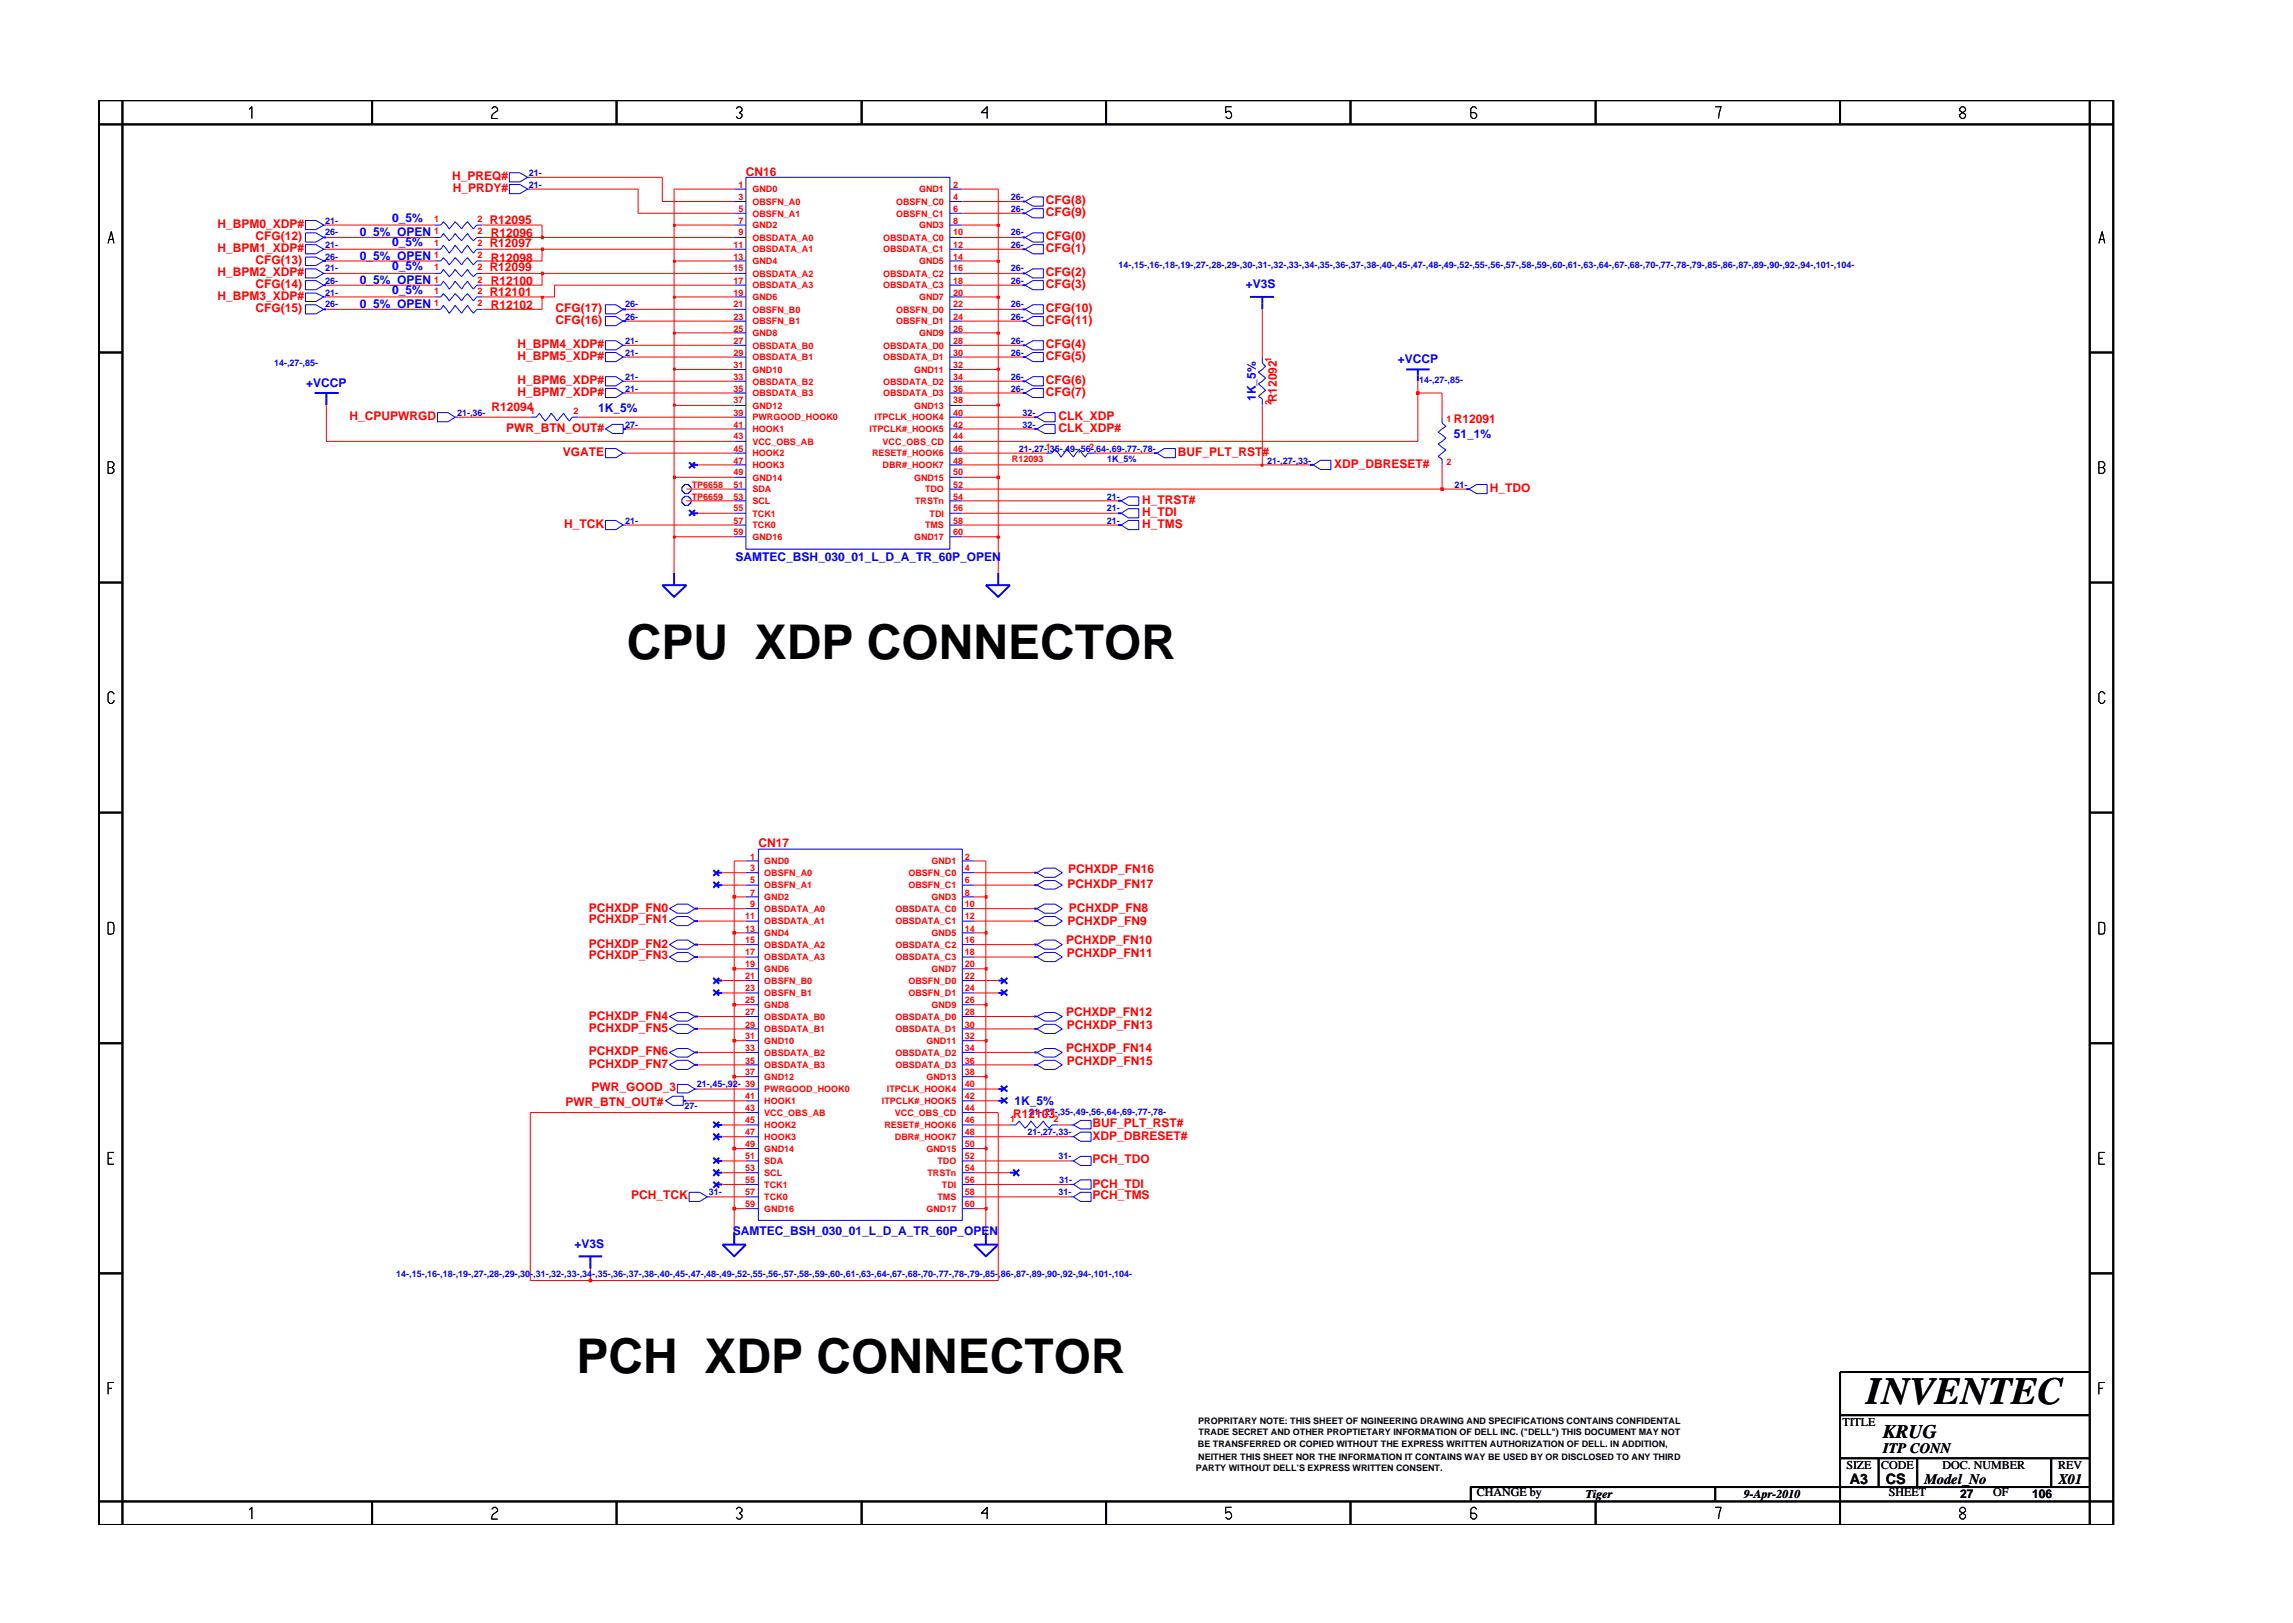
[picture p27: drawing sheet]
<svg xmlns="http://www.w3.org/2000/svg" width="297mm" height="210mm" viewBox="0 0 297 210" stroke-linecap="round" stroke-linejoin="round" font-family="sans-serif">
<defs><g id="words">
<g font-size="6.2">
<text x="81.2" y="85.3">CPU XDP CONNECTOR</text>
<text x="74.7" y="177.9">PCH XDP CONNECTOR</text>
</g>
<text font-size="5" x="241.8" y="181.9">INVENTEC</text>
<text font-size="2.5" x="244" y="186.3">KRUG</text>
<g font-size="1.9">
<text x="244" y="188.2">ITP CONN</text>
<text x="239.6" y="192.2">A3</text>
<text x="244.3" y="192.3">CS</text>
<text x="249.3" y="192.2">Model_No</text>
<text x="266.6" y="192.2">X01</text>
</g>
<g font-size="1.6" fill="#f00">
<text x="58.6" y="23.4">H_PREQ#</text>
<text x="96.6" y="22.8">CN16</text>
<text x="28.2" y="29.5">H_BPM0_XDP#</text>
<text x="58.6" y="24.9">H_PRDY#</text>
<text x="63.4" y="29">R12095</text>
<text x="135.5" y="26.4">CFG(8)</text>
<text x="135.5" y="28">CFG(9)</text>
<text x="28.2" y="32.7">H_BPM1_XDP#</text>
<text x="28.2" y="35.7">H_BPM2_XDP#</text>
<text x="33.1" y="31.1">CFG(12)</text>
<text x="33.1" y="34.2">CFG(13)</text>
<text x="63.4" y="32">R12097</text>
<text x="63.4" y="35.2">R12099</text>
<text x="63.6" y="33.9">R12098</text>
<text x="63.6" y="30.8">R12096</text>
<text x="135.5" y="31.1">CFG(0)</text>
<text x="135.5" y="32.7">CFG(1)</text>
<text x="135.5" y="35.7">CFG(2)</text>
<text x="28.2" y="38.9">H_BPM3_XDP#</text>
<text x="33.1" y="37.3">CFG(14)</text>
<text x="33.1" y="40.4">CFG(15)</text>
<text x="63.4" y="38.3">R12101</text>
<text x="63.6" y="40.1">R12102</text>
<text x="63.6" y="36.9">R12100</text>
<text x="72" y="40.4">CFG(17)</text>
<text x="72" y="42">CFG(16)</text>
<text x="135.5" y="37.3">CFG(3)</text>
<text x="135.5" y="40.4">CFG(10)</text>
<text x="135.5" y="42">CFG(11)</text>
<text x="67" y="46.7">H_BPM5_XDP#</text>
<text x="67" y="45.1">H_BPM4_XDP#</text>
<text x="135.5" y="45.1">CFG(4)</text>
<text x="135.5" y="46.7">CFG(5)</text>
<text x="63.7" y="53.3">R12094</text>
<text x="67" y="51.3">H_BPM7_XDP#</text>
<text x="67" y="49.8">H_BPM6_XDP#</text>
<text x="135.5" y="49.8">CFG(6)</text>
<text x="135.5" y="51.3">CFG(7)</text>
<text x="165.4" y="52.1" transform="rotate(-90 165.4 52.1)">R12092</text>
<text x="45.3" y="54.4">H_CPUPWRGD</text>
<text x="65.6" y="56">PWR_BTN_OUT#</text>
<text x="72.9" y="59.1">VGATE</text>
<text x="137.1" y="56">CLK_XDP#</text>
<text x="137.1" y="54.4">CLK_XDP</text>
<text x="152.6" y="59.1">BUF_PLT_RST#</text>
<text x="188.3" y="54.8">R12091</text>
<text x="147.9" y="65.3">H_TRST#</text>
<text x="172.8" y="60.6">XDP_DBRESET#</text>
<text x="193" y="63.8">H_TDO</text>
<text x="73.1" y="68.4">H_TCK</text>
<text x="147.9" y="66.8">H_TDI</text>
<text x="147.9" y="68.4">H_TMS</text>
<text x="98.2" y="109.8">CN17</text>
<text x="138.4" y="113.1">PCHXDP_FN16</text>
<text x="76.3" y="119.6">PCHXDP_FN1</text>
<text x="76.3" y="118.1">PCHXDP_FN0</text>
<text x="138.3" y="115.1">PCHXDP_FN17</text>
<text x="138.3" y="119.9">PCHXDP_FN9</text>
<text x="138.5" y="118.1">PCHXDP_FN8</text>
<text x="76.3" y="122.8">PCHXDP_FN2</text>
<text x="76.3" y="124.3">PCHXDP_FN3</text>
<text x="138.1" y="122.3">PCHXDP_FN10</text>
<text x="138.2" y="124">PCHXDP_FN11</text>
<text x="138.1" y="131.6">PCHXDP_FN12</text>
<text x="76.3" y="132.1">PCHXDP_FN4</text>
<text x="76.3" y="133.7">PCHXDP_FN5</text>
<text x="76.3" y="136.7">PCHXDP_FN6</text>
<text x="138.1" y="136.2">PCHXDP_FN14</text>
<text x="138.2" y="133.3">PCHXDP_FN13</text>
<text x="73.3" y="143.3">PWR_BTN_OUT#</text>
<text x="76.3" y="138.3">PCHXDP_FN7</text>
<text x="76.6" y="141.4">PWR_GOOD_3</text>
<text x="138.2" y="138">PCHXDP_FN15</text>
<text x="131.3" y="144.9">R12103</text>
<text x="141.5" y="146">BUF_PLT_RST#</text>
<text x="141.5" y="147.7">XDP_DBRESET#</text>
<text x="81.8" y="155.4">PCH_TCK</text>
<text x="141.5" y="155.4">PCH_TMS</text>
<text x="141.5" y="153.8">PCH_TDI</text>
<text x="141.5" y="150.7">PCH_TDO</text>
</g>
<g font-size="1.6" fill="#00f">
<text x="50.8" y="28.8">0_5%</text>
<text x="46.6" y="33.7">0_5%_OPEN</text>
<text x="46.6" y="30.6">0_5%_OPEN</text>
<text x="50.8" y="31.9">0_5%</text>
<text x="50.8" y="35">0_5%</text>
<text x="46.6" y="39.9">0_5%_OPEN</text>
<text x="46.6" y="36.8">0_5%_OPEN</text>
<text x="50.8" y="38.1">0_5%</text>
<text x="161.4" y="37.3">+V3S</text>
<text x="181.1" y="47">+VCCP</text>
<text x="39.7" y="50.2">+VCCP</text>
<text x="77.5" y="53.4">1K_5%</text>
<text x="162.7" y="51.9" transform="rotate(-90 162.7 51.9)">1K_5%</text>
<text x="188.3" y="56.8">51_1%</text>
<text x="95.3" y="72.7">SAMTEC_BSH_030_01_L_D_A_TR_60P_OPEN</text>
<text x="131.4" y="143.2">1K_5%</text>
<text x="74.4" y="161.6">+V3S</text>
<text x="94.9" y="160">SAMTEC_BSH_030_01_L_D_A_TR_60P_OPEN</text>
</g>
<g font-size="1.6">
<text x="238.7" y="184.8">TITLE</text>
<text x="239.2" y="190.4">SIZE</text>
<text x="243.7" y="190.4">CODE</text>
<text x="251.7" y="190.4">DOC. NUMBER</text>
<text x="266.6" y="190.4">REV</text>
<text x="191.3" y="193.8">CHANGE by</text>
<text x="205.4" y="194.1">Tiger</text>
<text x="225.9" y="194.1">9-Apr-2010</text>
<text x="244.7" y="193.8">SHEET</text>
<text x="253.9" y="194.1">27</text>
<text x="258.2" y="193.8">OF</text>
<text x="263.3" y="194.1">106</text>
</g>
<g font-size="1.2" fill="#00f">
<text x="68.5" y="22.8">21-</text>
<text x="42.1" y="29">21-</text>
<text x="68.5" y="24.3">21-</text>
<text x="130.9" y="25.9">26-</text>
<text x="130.9" y="27.5">26-</text>
<text x="42.1" y="30.5">26-</text>
<text x="42.1" y="33.6">26-</text>
<text x="42.1" y="35.2">21-</text>
<text x="42.1" y="32.1">21-</text>
<text x="130.9" y="30.5">26-</text>
<text x="130.9" y="32.1">26-</text>
<text x="130.9" y="35.2">26-</text>
<text x="144.9" y="34.7">14-,15-,16-,18-,19-,27-,28-,29-,30-,31-,32-,33-,34-,35-,36-,37-,38-,40-,45-,47-,48-,49-,52-,55-,56-,57-,58-,59-,60-,61-,63-,64-,67-,68-,70-,77-,78-,79-,85-,86-,87-,89-,90-,92-,94-,101-,104-</text>
<text x="42.1" y="39.8">26-</text>
<text x="42.1" y="36.8">26-</text>
<text x="42.1" y="38.3">21-</text>
<text x="81" y="39.8">26-</text>
<text x="81" y="41.4">26-</text>
<text x="130.9" y="36.8">26-</text>
<text x="130.9" y="41.4">26-</text>
<text x="130.9" y="39.8">26-</text>
<text x="35.5" y="47.4">14-,27-,85-</text>
<text x="81" y="46.1">21-</text>
<text x="81" y="44.6">21-</text>
<text x="130.9" y="44.6">26-</text>
<text x="130.9" y="46.1">26-</text>
<text x="59.2" y="53.9">21-,36-</text>
<text x="81" y="49.2">21-</text>
<text x="81" y="50.7">21-</text>
<text x="130.9" y="49.2">26-</text>
<text x="130.9" y="50.7">26-</text>
<text x="132.5" y="53.9">32-</text>
<text x="183.8" y="49.6">14-,27-,85-</text>
<text x="81" y="55.4">27-</text>
<text x="132" y="58.5">21-,27-,35-,49-,56-,64-,69-,77-,78-</text>
<text x="132.5" y="55.4">32-</text>
<text x="143.4" y="59.9">1K_5%</text>
<text x="143.4" y="64.7">21-</text>
<text x="164.2" y="60.1">21-,27-,33-</text>
<text x="188.4" y="63.2">21-</text>
<text x="81" y="67.8">21-</text>
<text x="143.4" y="66.2">21-</text>
<text x="143.4" y="67.8">21-</text>
<text x="88.7" y="143.6">27-</text>
<text x="90.3" y="140.8">21-,45-,92- 39</text>
<text x="133.1" y="147.1">21-,27-,33-</text>
<text x="133.3" y="144.4">21-,27-,35-,49-,56-,64-,69-,77-,78-</text>
<text x="91.8" y="154.8">31-</text>
<text x="137.1" y="154.8">31-</text>
<text x="137.1" y="150.1">31-</text>
<text x="137.2" y="153.2">31-</text>
<text x="51.3" y="165.5">14-,15-,16-,18-,19-,27-,28-,29-,30-,31-,32-,33-,34-,35-,36-,37-,38-,40-,45-,47-,48-,49-,52-,55-,56-,57-,58-,59-,60-,61-,63-,64-,67-,68-,70-,77-,78-,79-,85-,86-,87-,89-,90-,92-,94-,101-,104-</text>
</g>
<g font-size="1.2" fill="#f00">
<text x="56.2" y="28.8">1</text>
<text x="61.9" y="28.8">2</text>
<text x="95.6" y="25.9">3</text>
<text x="95.6" y="27.5">5</text>
<text x="95.6" y="24.3">1</text>
<text x="95.6" y="29">7</text>
<text x="97.5" y="26.5">OBSFN_A0</text>
<text x="97.5" y="28.1">OBSFN_A1</text>
<text x="97.5" y="29.6">GND2</text>
<text x="97.5" y="24.9">GND0</text>
<text x="116.1" y="26.5">OBSFN_C0</text>
<text x="116.1" y="28.1">OBSFN_C1</text>
<text x="119" y="24.9">GND1</text>
<text x="119" y="29.6">GND3</text>
<text x="123.5" y="25.9">4</text>
<text x="123.5" y="27.5">6</text>
<text x="123.5" y="24.3">2</text>
<text x="123.5" y="29">8</text>
<text x="56.2" y="33.5">1</text>
<text x="56.2" y="30.3">1</text>
<text x="56.2" y="31.9">1</text>
<text x="56.2" y="35">1</text>
<text x="61.9" y="33.5">2</text>
<text x="61.9" y="30.3">2</text>
<text x="61.9" y="31.9">2</text>
<text x="61.9" y="35">2</text>
<text x="95" y="32.1">11</text>
<text x="95" y="35.2">15</text>
<text x="95" y="33.6">13</text>
<text x="95.6" y="30.5">9</text>
<text x="97.5" y="31.2">OBSDATA_A0</text>
<text x="97.5" y="32.7">OBSDATA_A1</text>
<text x="97.5" y="35.8">OBSDATA_A2</text>
<text x="97.5" y="34.2">GND4</text>
<text x="114.4" y="31.2">OBSDATA_C0</text>
<text x="114.4" y="32.7">OBSDATA_C1</text>
<text x="114.4" y="35.8">OBSDATA_C2</text>
<text x="119" y="34.2">GND5</text>
<text x="123.5" y="30.5">10</text>
<text x="123.5" y="32.1">12</text>
<text x="123.5" y="35.2">16</text>
<text x="123.5" y="33.6">14</text>
<text x="56.2" y="36.6">1</text>
<text x="56.2" y="39.7">1</text>
<text x="56.2" y="38.1">1</text>
<text x="61.9" y="38.1">2</text>
<text x="61.9" y="36.6">2</text>
<text x="61.9" y="39.7">2</text>
<text x="95" y="36.8">17</text>
<text x="95" y="39.8">21</text>
<text x="95" y="41.4">23</text>
<text x="95" y="38.3">19</text>
<text x="97.5" y="37.4">OBSDATA_A3</text>
<text x="97.5" y="40.5">OBSFN_B0</text>
<text x="97.5" y="38.9">GND6</text>
<text x="114.4" y="37.4">OBSDATA_C3</text>
<text x="116.1" y="40.5">OBSFN_D0</text>
<text x="119" y="38.9">GND7</text>
<text x="123.5" y="36.8">18</text>
<text x="123.5" y="39.8">22</text>
<text x="123.5" y="41.4">24</text>
<text x="123.5" y="38.3">20</text>
<text x="95" y="46.1">29</text>
<text x="95" y="44.6">27</text>
<text x="95" y="47.6">31</text>
<text x="95" y="43">25</text>
<text x="97.5" y="45.2">OBSDATA_B0</text>
<text x="97.5" y="46.7">OBSDATA_B1</text>
<text x="97.5" y="42">OBSFN_B1</text>
<text x="97.5" y="43.5">GND8</text>
<text x="114.4" y="45.2">OBSDATA_D0</text>
<text x="114.4" y="46.7">OBSDATA_D1</text>
<text x="116.1" y="42">OBSFN_D1</text>
<text x="119" y="43.5">GND9</text>
<text x="123.5" y="44.6">28</text>
<text x="123.5" y="46.1">30</text>
<text x="123.5" y="43">26</text>
<text x="123.5" y="47.6">32</text>
<text x="164.7" y="46.9" transform="rotate(-90 164.7 46.9)">1</text>
<text x="68.7" y="53.6">1</text>
<text x="74.3" y="53.6">2</text>
<text x="95" y="49.2">33</text>
<text x="95" y="50.7">35</text>
<text x="95" y="53.9">39</text>
<text x="95" y="52.3">37</text>
<text x="97.5" y="49.8">OBSDATA_B2</text>
<text x="97.5" y="51.3">OBSDATA_B3</text>
<text x="97.5" y="52.9">GND12</text>
<text x="97.5" y="48.3">GND10</text>
<text x="114.4" y="49.8">OBSDATA_D2</text>
<text x="114.4" y="51.3">OBSDATA_D3</text>
<text x="118.4" y="52.9">GND13</text>
<text x="118.4" y="48.3">GND11</text>
<text x="123.5" y="49.2">34</text>
<text x="123.5" y="53.9">40</text>
<text x="123.5" y="52.3">38</text>
<text x="123.5" y="50.7">36</text>
<text x="164.7" y="52.5" transform="rotate(-90 164.7 52.5)">2</text>
<text x="95" y="55.4">41</text>
<text x="95" y="58.5">45</text>
<text x="95" y="56.9">43</text>
<text x="97.5" y="56">HOOK1</text>
<text x="97.5" y="59.1">HOOK2</text>
<text x="97.5" y="54.5">PWRGOOD_HOOK0</text>
<text x="97.5" y="57.6">VCC_OBS_AB</text>
<text x="112.6" y="56">ITPCLK#_HOOK5</text>
<text x="113" y="59.1">RESET#_HOOK6</text>
<text x="113.3" y="54.5">ITPCLK_HOOK4</text>
<text x="114.3" y="57.6">VCC_OBS_CD</text>
<text x="123.5" y="58.5">46</text>
<text x="123.5" y="55.4">42</text>
<text x="123.5" y="56.9">44</text>
<text x="131.1" y="59.9">R12093</text>
<text x="135.5" y="58.3">1</text>
<text x="141.1" y="58.3">2</text>
<text x="187.4" y="54.7">1</text>
<text x="89.6" y="64.7">TP6659</text>
<text x="89.6" y="63.2">TP6658</text>
<text x="95" y="60.1">47</text>
<text x="95" y="61.6">49</text>
<text x="95" y="64.7">53</text>
<text x="95" y="63.2">51</text>
<text x="97.5" y="60.6">HOOK3</text>
<text x="97.5" y="65.3">SCL</text>
<text x="97.5" y="63.8">SDA</text>
<text x="97.5" y="62.3">GND14</text>
<text x="114.3" y="60.6">DBR#_HOOK7</text>
<text x="118.4" y="62.3">GND15</text>
<text x="118.5" y="65.3">TRSTn</text>
<text x="119.8" y="63.8">TDO</text>
<text x="123.5" y="61.6">50</text>
<text x="123.5" y="63.2">52</text>
<text x="123.5" y="64.7">54</text>
<text x="123.5" y="60.1">48</text>
<text x="187.4" y="60.2">2</text>
<text x="95" y="67.8">57</text>
<text x="95" y="66.2">55</text>
<text x="95" y="69.4">59</text>
<text x="97.5" y="68.4">TCK0</text>
<text x="97.5" y="66.9">TCK1</text>
<text x="97.5" y="70">GND16</text>
<text x="118.4" y="70">GND17</text>
<text x="119.8" y="68.4">TMS</text>
<text x="120.4" y="66.9">TDI</text>
<text x="123.5" y="67.8">58</text>
<text x="123.5" y="66.2">56</text>
<text x="123.5" y="69.4">60</text>
<text x="97.2" y="111.4">1</text>
<text x="97.2" y="112.9">3</text>
<text x="99" y="112">GND0</text>
<text x="99" y="113.5">OBSFN_A0</text>
<text x="117.7" y="113.5">OBSFN_C0</text>
<text x="120.7" y="112">GND1</text>
<text x="125" y="111.4">2</text>
<text x="125" y="112.9">4</text>
<text x="96.5" y="119.1">11</text>
<text x="97.2" y="116">7</text>
<text x="97.2" y="114.4">5</text>
<text x="97.2" y="117.5">9</text>
<text x="99" y="116.6">GND2</text>
<text x="99" y="115.1">OBSFN_A1</text>
<text x="99" y="118.1">OBSDATA_A0</text>
<text x="99" y="119.7">OBSDATA_A1</text>
<text x="116" y="118.1">OBSDATA_C0</text>
<text x="116" y="119.7">OBSDATA_C1</text>
<text x="117.7" y="115.1">OBSFN_C1</text>
<text x="120.7" y="116.6">GND3</text>
<text x="125" y="116">8</text>
<text x="125" y="114.4">6</text>
<text x="125" y="117.5">10</text>
<text x="125" y="119.1">12</text>
<text x="96.5" y="120.7">13</text>
<text x="96.5" y="125.3">19</text>
<text x="96.5" y="122.2">15</text>
<text x="96.5" y="123.7">17</text>
<text x="99" y="121.3">GND4</text>
<text x="99" y="122.8">OBSDATA_A2</text>
<text x="99" y="124.4">OBSDATA_A3</text>
<text x="99" y="125.9">GND6</text>
<text x="116" y="122.8">OBSDATA_C2</text>
<text x="116" y="124.4">OBSDATA_C3</text>
<text x="120.7" y="121.3">GND5</text>
<text x="120.7" y="125.9">GND7</text>
<text x="125" y="120.7">14</text>
<text x="125" y="125.3">20</text>
<text x="125" y="122.2">16</text>
<text x="125" y="123.7">18</text>
<text x="96.5" y="126.9">21</text>
<text x="96.5" y="128.4">23</text>
<text x="96.5" y="130">25</text>
<text x="96.5" y="131.5">27</text>
<text x="99" y="127.5">OBSFN_B0</text>
<text x="99" y="129.1">OBSFN_B1</text>
<text x="99" y="130.6">GND8</text>
<text x="117.7" y="129.1">OBSFN_D1</text>
<text x="117.7" y="127.5">OBSFN_D0</text>
<text x="120.7" y="130.6">GND9</text>
<text x="125" y="130">26</text>
<text x="125" y="126.9">22</text>
<text x="125" y="128.4">24</text>
<text x="125" y="131.5">28</text>
<text x="96.5" y="134.6">31</text>
<text x="96.5" y="133.1">29</text>
<text x="96.5" y="136.2">33</text>
<text x="96.5" y="137.8">35</text>
<text x="99" y="135.2">GND10</text>
<text x="99" y="132.1">OBSDATA_B0</text>
<text x="99" y="133.7">OBSDATA_B1</text>
<text x="99" y="136.8">OBSDATA_B2</text>
<text x="116" y="133.7">OBSDATA_D1</text>
<text x="116" y="136.8">OBSDATA_D2</text>
<text x="116" y="132.1">OBSDATA_D0</text>
<text x="120" y="135.2">GND11</text>
<text x="125" y="134.6">32</text>
<text x="125" y="133.1">30</text>
<text x="125" y="136.2">34</text>
<text x="125" y="137.8">36</text>
<text x="96.5" y="144">43</text>
<text x="96.5" y="142.4">41</text>
<text x="96.5" y="139.3">37</text>
<text x="99" y="141.5">PWRGOOD_HOOK0</text>
<text x="99" y="143">HOOK1</text>
<text x="99" y="139.9">GND12</text>
<text x="99" y="138.4">OBSDATA_B3</text>
<text x="114.2" y="143">ITPCLK#_HOOK5</text>
<text x="114.9" y="141.5">ITPCLK_HOOK4</text>
<text x="116" y="138.4">OBSDATA_D3</text>
<text x="120" y="139.9">GND13</text>
<text x="125" y="144">44</text>
<text x="125" y="142.4">42</text>
<text x="125" y="140.8">40</text>
<text x="125" y="139.3">38</text>
<text x="96.5" y="148.6">49</text>
<text x="96.5" y="145.5">45</text>
<text x="96.5" y="147.1">47</text>
<text x="99" y="144.6">VCC_OBS_AB</text>
<text x="99" y="149.2">GND14</text>
<text x="99" y="146.2">HOOK2</text>
<text x="99" y="147.7">HOOK3</text>
<text x="114.6" y="146.2">RESET#_HOOK6</text>
<text x="115.9" y="144.6">VCC_OBS_CD</text>
<text x="115.9" y="147.7">DBR#_HOOK7</text>
<text x="120" y="149.2">GND15</text>
<text x="125" y="147.1">48</text>
<text x="125" y="145.5">46</text>
<text x="125" y="148.6">50</text>
<text x="130.8" y="145.3">1</text>
<text x="136.5" y="145.3">2</text>
<text x="96.5" y="151.8">53</text>
<text x="96.5" y="150.1">51</text>
<text x="96.5" y="154.8">57</text>
<text x="96.5" y="153.3">55</text>
<text x="99" y="152.3">SCL</text>
<text x="99" y="150.8">SDA</text>
<text x="99" y="155.5">TCK0</text>
<text x="99" y="153.9">TCK1</text>
<text x="120.1" y="152.3">TRSTn</text>
<text x="121.4" y="150.8">TDO</text>
<text x="121.4" y="155.5">TMS</text>
<text x="122" y="153.9">TDI</text>
<text x="125" y="153.3">56</text>
<text x="125" y="150.1">52</text>
<text x="125" y="154.8">58</text>
<text x="125" y="151.8">54</text>
<text x="96.5" y="156.4">59</text>
<text x="99" y="157">GND16</text>
<text x="120" y="157">GND17</text>
<text x="125" y="156.4">60</text>
</g>
<g font-size="1.2">
<text x="155.2" y="184.4">PROPRITARY NOTE: THIS SHEET OF NGINEERING DRAWING AND SPECIFICATIONS CONTAINS CONFIDENTAL</text>
<text x="155.3" y="186">TRADE SECRET AND OTHER PROPTIETARY INFORMATION OF DELL INC. (&quot;DELL&quot;) THIS DOCUMENT MAY NOT</text>
<text x="154.9" y="190.6">PARTY WITHOUT DELL’S EXPRESS WRITTEN CONSENT.</text>
<text x="155.2" y="187.5">BE TRANSFERRED OR COPIED WITHOUT THE EXPRESS WRITTEN AUTHORIZATION OF DELL. IN ADDITION,</text>
<text x="155.2" y="189.1">NEITHER THIS SHEET NOR THE INFORMATION IT CONTAINS WAY BE USED BY OR DISCLOSED TO ANY THIRD</text>
</g>
</g></defs>
<g fill="none" stroke="#00f" stroke-width=".25">
<path d="M41.9 30.8h.4M41.9 33.8h.4M41.9 36.9h.4M132.4 30.8h.4M132.4 36.9h.4M132.4 26.1h.4M132.4 27.6h.4M132.4 32.3h.4M132.4 35.4h.4M161.9 38.5h3.1M163.5 38.5v1.6M40.8 50.9h3.1"/>
<path d="M41.9 40.1h.4M42.3 50.9v1.6M80.7 55.6h.4M80.7 41.6h.4M80.7 40.1h.4M89.3 59.9l.7 .7M90 59.9l-.7 .7M132.4 46.3h.4M132.4 41.6h.4M132.4 50.9h.4M132.4 40.1h.4M132.4 44.7h.4"/>
<path d="M132.4 49.4h.4M134 55.6h.3M134 54h.3M149.5 58.7h.4M182.1 47.9h3.1M183.7 47.9v1.5M85.8 75.8h3.1l-1.6 1.5zM87.3 74.2v1.6M89.3 66.1l.7 .7M89.7 60.2h.8M89.7 66.5h.8M90 66.1l-.7 .7"/>
<path d="M127.7 75.8h3.1l-1.5 1.5zM129.3 74.2v1.6M144.8 66.5h.4M144.8 64.9h.4M144.8 68h.4M169.7 60.2h.4M189.9 63.4h.4M90 117.7h.5M90 119.3h.5M92.4 114.2l.8 .8M92.4 112.7l.8 .8M92.8 114.7h.8"/>
<path d="M92.8 113.1h.8M93.2 114.2l-.8 .8M93.2 112.7l-.8 .8M134 117.7h.3M134 114.7h.3M134 119.3h.3M134 113.1h.3M90 124h.5M90 136.3h.5M90 138h.5M90 131.7h.5M90 122.4h.5"/>
<path d="M90 133.3h.5M92.4 128.2l.8 .8M92.4 126.7l.8 .8M92.8 128.6h.8M92.8 127h.8M93.2 128.2l-.8 .8M93.2 126.7l-.8 .8M129.3 128.6h.8M129.3 127h.8M129.7 128.2l.8 .8M129.7 126.7l.8 .8M130.5 128.2l-.8 .8"/>
<path d="M130.5 126.7l-.8 .8M134 124h.3M134 136.3h.3M134 138h.3M134 131.7h.3M134 122.4h.3M134 133.3h.3M88.5 142.6h.4M92.4 146.8l.8 .9M92.4 153.1l.8 .8M92.4 150l.8 .7M92.4 151.5l.8 .8"/>
<path d="M92.4 145.3l.8 .8M92.8 147.3h.8M92.8 153.4h.8M92.8 150.4h.8M92.8 151.9h.8M92.8 145.7h.8M93.2 146.8l-.8 .9M93.2 153.1l-.8 .8M93.2 150l-.8 .7M93.2 151.5l-.8 .8M93.2 145.3l-.8 .8M95.1 159.7v1.5"/>
<path d="M127.7 159.7v1.5M129.3 141.1h.8M129.3 142.6h.8M129.7 140.7l.8 .7M129.7 142.2l.8 .7M130.5 140.7l-.8 .7M130.5 142.2l-.8 .7M130.8 151.9h.8M131.3 151.5l.7 .8M132 151.5l-.7 .8M75 162.8h3M76.5 162.8v1.6"/>
<path d="M93.6 161.2h3l-1.5 1.6zM126.2 161.2h3.1l-1.6 1.6z"/>
</g>
<g fill="none" stroke="#00f" stroke-width=".13">
<path d="M39.6 30.2h1.3l1 .6-1 .6h-1.3zM39.6 33.3h1.3l1 .5-1 .6h-1.3zM39.6 28.6h1.3l1 .6-1 .5h-1.3zM39.6 31.7h1.3l1 .6-1 .6h-1.3zM39.6 34.8h1.3l1 .6-1 .6h-1.3zM39.6 36.4h1.3l1 .5-1 .6h-1.3zM39.6 39.5h1.3l1 .6-1 .6h-1.3zM39.6 38h1.3l1 .5-1 .6h-1.3zM41.9 29.2h.4M41.9 32.3h.4M41.9 35.4h.4M41.9 38.5h.4"/>
<path d="M56.2 30.8h.9l.3-.5 .8 .9 .8-.9 .8 .9 .8-.9 .7 .9 .5-.4h.7M56.2 33.8h.9l.3-.4 .8 .9 .8-.9 .8 .9 .8-.9 .7 .9 .5-.5h.7M56.2 29.2h.9l.3-.5 .8 1 .8-1 .8 1 .8-1 .7 1 .5-.5h.7M56.2 32.3h.9l.3-.5 .8 1 .8-1 .8 1 .8-1 .7 1 .5-.5h.7M56.2 36.9h.9l.3-.5 .8 1.1 .8-1.1 .8 1.1 .8-1.1 .7 1.1 .5-.6h.7M56.2 35.4h.9l.3-.5 .8 .9 .8-.9 .8 .9 .8-.9 .7 .9 .5-.4h.7M56.2 38.5h.9l.3-.5 .8 1 .8-1 .8 1 .8-1 .7 1 .5-.5h.7M66 23.9h1.3l1.1 .6-1.1 .6h-1.3zM66 22.4h1.3l1.1 .6-1.1 .6h-1.3zM68.4 24.5h.3M68.4 23h.3M78.4 39.5h1.4l.9 .6-.9 .6h-1.4z"/>
<path d="M95.1 24.5h1.5M95.1 30.8h1.5M95.1 33.8h1.5M95.1 26.1h1.5M95.1 27.6h1.5M95.1 29.2h1.5M95.1 32.3h1.5M95.1 35.4h1.5M95.1 36.9h1.5M95.1 38.5h1.5M96.6 23h26.4v48.1h-26.4zM123 24.5h1.7"/>
<path d="M123 30.8h1.7M123 33.8h1.7M123 26.1h1.7M123 27.6h1.7M123 29.2h1.7M123 32.3h1.7M123 35.4h1.7M123 36.9h1.7M123 38.5h1.7M132.8 36.9l1-.5h1.4v1.1h-1.4zM132.8 26.1l1-.6h1.4v1.2h-1.4zM132.8 27.6l1-.6h1.4v1.2h-1.4z"/>
<path d="M132.8 30.8l1-.6h1.4v1.2h-1.4zM132.8 32.3l1-.6h1.4v1.2h-1.4zM132.8 35.4l1-.6h1.4v1.2h-1.4zM56.2 40.1h.9l.3-.5 .8 1 .8-1 .8 1 .8-1 .7 1 .5-.5h.7M56.7 53.5h1.3l1 .5-1 .6h-1.3zM59 54h.4M68.7 54h.8l.4-.5 .7 1.1 .8-1.1 .8 1.1 .8-1.1 .8 1.1 .3-.6h.9M78.4 48.8h1.4l.9 .6-.9 .6h-1.4zM78.4 41h1.4l.9 .6-.9 .6h-1.4zM78.4 55.6l1-.6h1.3v1.2h-1.3zM78.4 50.3h1.4l.9 .6-.9 .6h-1.4zM78.4 58.1h1.4l.9 .6-.9 .6h-1.4z"/>
<path d="M78.4 44.1h1.4l.9 .6-.9 .6h-1.4zM78.4 45.7h1.4l.9 .6-.9 .5h-1.4zM80.7 49.4h.4M80.7 44.7h.4M80.7 46.3h.4M80.7 50.9h.4M80.7 58.7h.4M95.1 49.4h1.5M95.1 40.1h1.5M95.1 41.6h1.5M95.1 43.1h1.5M95.1 44.7h1.5"/>
<path d="M95.1 46.3h1.5M95.1 47.9h1.5M95.1 50.9h1.5M95.1 52.5h1.5M95.1 54h1.5M95.1 55.6h1.5M95.1 57.2h1.5M95.1 58.7h1.5M123 49.4h1.7M123 40.1h1.7M123 41.6h1.7M123 43.1h1.7"/>
<path d="M123 44.7h1.7M123 46.3h1.7M123 47.9h1.7M123 50.9h1.7M123 52.5h1.7M123 54h1.7M123 55.6h1.7M123 57.2h1.7M123 58.7h1.7M132.8 46.3l1-.6h1.4v1.1h-1.4zM132.8 41.6l1-.6h1.4v1.2h-1.4zM132.8 50.9l1-.6h1.4v1.2h-1.4z"/>
<path d="M132.8 40.1l1-.6h1.4v1.2h-1.4zM132.8 44.7l1-.6h1.4v1.2h-1.4zM132.8 49.4l1-.6h1.4v1.2h-1.4zM134.3 55.6l1-.6h1.4v1.2h-1.4zM134.3 54l1-.5h1.4v1.1h-1.4zM135.5 58.7h.8l.4-.5 .7 1 .8-1 .9 1 .7-1 .8 1 .3-.5h.9M149.9 58.7l.9-.6h1.5v1.2h-1.5zM163.5 46.3v.7l.4 .4-.9 .8 .9 .8-.9 .7 .9 .9-.9 .7 .5 .4v.8M186.8 54v.8l.5 .4-1 .8 1 .8-1 .7 1 .8-1 .8 .5 .4v.7M78.4 67.4h1.4l.9 .6-.9 .6h-1.4zM80.7 68h.4M88.3 64.6l.4-.3h.5l.3 .3v.5l-.3 .4h-.5l-.4-.4z"/>
<path d="M88.4 63l.3-.2h.5l.3 .3v.5l-.3 .4h-.5l-.4-.4v-.5zM95.1 68h1.5M95.1 60.2h1.5M95.1 61.8h1.5M95.1 63.4h1.5M95.1 64.9h1.5M95.1 66.5h1.5M95.1 69.5h1.5M123 68h1.7M123 60.2h1.7M123 61.8h1.7M123 63.4h1.7"/>
<path d="M123 64.9h1.7M123 66.5h1.7M123 69.5h1.7M145.2 66.5l1-.6h1.3v1.2h-1.3zM145.2 64.9l1-.5h1.3v1.1h-1.3zM145.2 68l1-.6h1.3v1.2h-1.3zM170.1 60.2l1-.6h1.3v1.2h-1.3zM190.3 63.4l1-.6h1.3v1.2h-1.3zM86.7 119.3l1-.6h1.4l.9 .6-.9 .6h-1.4zM86.7 117.7l1-.6h1.4l.9 .6-.9 .6h-1.4zM96.6 111.5h1.6M96.6 113.1h1.6"/>
<path d="M96.6 114.7h1.6M96.6 116.2h1.6M96.6 117.7h1.6M96.6 119.3h1.6M98.2 110h26.5v48.1h-26.5zM124.7 111.5h1.5M124.7 113.1h1.5M124.7 114.7h1.5M124.7 116.2h1.5M124.7 117.7h1.5M124.7 119.3h1.5M134.3 117.7l1-.6h1.4l.9 .6-.9 .6h-1.4z"/>
<path d="M134.3 113.1l1-.6h1.4l.9 .6-.9 .6h-1.4zM134.3 114.7l1-.6h1.4l.9 .6-.9 .5h-1.4zM134.3 119.3l1-.6h1.4l.9 .6-.9 .6h-1.4zM86.7 124l1-.6h1.4l.9 .6-.9 .6h-1.4zM86.7 136.3l1-.5h1.4l.9 .5-.9 .6h-1.4zM86.7 138l1-.6h1.4l.9 .6-.9 .5h-1.4zM86.7 133.3l1-.6h1.4l.9 .6-.9 .6h-1.4zM86.7 131.7l1-.5h1.4l.9 .5-.9 .6h-1.4zM86.7 122.4l1-.6h1.4l.9 .6-.9 .6h-1.4zM96.6 120.8h1.6M96.6 122.4h1.6M96.6 124h1.6"/>
<path d="M96.6 125.5h1.6M96.6 127h1.6M96.6 128.6h1.6M96.6 130.2h1.6M96.6 131.7h1.6M96.6 133.3h1.6M96.6 134.8h1.6M96.6 136.3h1.6M96.6 138h1.6M96.6 139.5h1.6M124.7 120.8h1.5M124.7 122.4h1.5"/>
<path d="M124.7 124h1.5M124.7 125.5h1.5M124.7 127h1.5M124.7 128.6h1.5M124.7 130.2h1.5M124.7 131.7h1.5M124.7 133.3h1.5M124.7 134.8h1.5M124.7 136.3h1.5M124.7 138h1.5M124.7 139.5h1.5M134.3 131.7l1-.5h1.4l.9 .5-.9 .6h-1.4z"/>
<path d="M134.3 122.4l1-.6h1.4l.9 .6-.9 .6h-1.4zM134.3 136.3l1-.5h1.4l.9 .5-.9 .6h-1.4zM134.3 124l1-.6h1.4l.9 .6-.9 .6h-1.4zM134.3 133.3l1-.6h1.4l.9 .6-.9 .6h-1.4zM134.3 138l1-.6h1.4l.9 .6-.9 .5h-1.4zM86.2 142.6l1-.6h1.3v1.2h-1.3zM87.7 140.5h1.4l.9 .6-.9 .5h-1.4zM89.3 154.5h1.3l1 .6-1 .5h-1.3zM90 141.1h.5M91.6 155.1h.4M96.6 153.4h1.6M96.6 147.3h1.6"/>
<path d="M96.6 141.1h1.6M96.6 145.7h1.6M96.6 142.6h1.6M96.6 144.1h1.6M96.6 148.8h1.6M96.6 150.4h1.6M96.6 151.9h1.6M96.6 155.1h1.6M96.6 156.6h1.6M124.7 153.4h1.5M124.7 147.3h1.5M124.7 141.1h1.5"/>
<path d="M124.7 145.7h1.5M124.7 142.6h1.5M124.7 144.1h1.5M124.7 148.8h1.5M124.7 150.4h1.5M124.7 151.9h1.5M124.7 155.1h1.5M124.7 156.6h1.5M130.8 145.7h.8l.4-.5 .8 1 .7-1 .8 1 .9-1 .7 1 .4-.5h.8M138.6 153.4h.5M138.6 147.3h.5M138.6 145.7h.5"/>
<path d="M138.6 150.4h.5M138.6 155.1h.5M139.1 153.4l.9-.5h1.3v1.1h-1.3zM139.1 147.3l.9-.6h1.3v1.2h-1.3zM139.1 145.7l.9-.6h1.3v1.1h-1.3zM139.1 155.1l.9-.6h1.3v1.1h-1.3zM139.1 150.4l.9-.6h1.3v1.2h-1.3z"/>
</g>
<path d="M68.7 144.1v21.8h7.8" fill="none" stroke="#f00" stroke-width=".13"/>
<path d="M76.3 165.7h.4v.4h-.4z" fill="#8e2323"/>
<path d="M95.1 156.6v3.1M127.7 156.6v3.1M129.3 144.1v21.8h-52.8v-1.5M76.3 165.7h.4v.4h-.4z" fill="none" stroke="#f00" stroke-width=".13"/>
<path d="M94.9 156.4h.4v.3h-.4z" fill="#8e2323"/>
<path d="M94.9 156.4h.4v.3h-.4zM95.1 148.8v7.8h1.5M126.2 156.6h1.5" fill="none" stroke="#f00" stroke-width=".13"/>
<path d="M127.6 156.4h.3v.3h-.3z" fill="#8e2323"/>
<path d="M92 155.1h4.6M93.6 153.4h3M93.6 151.9h3M93.6 150.4h3M126.2 155.1h12.4M126.2 153.4h12.4M126.2 151.9h4.6M126.2 150.4h12.4M127.6 156.4h.3v.3h-.3zM127.7 148.8v7.8" fill="none" stroke="#f00" stroke-width=".13"/>
<path d="M94.9 148.6h.4v.4h-.4z" fill-rule="evenodd" fill="#8e2323"/>
<path d="M95.1 139.5v9.3h1.5M94.9 148.6h.4v.4h-.4zM126.2 148.8h1.5" fill="none" stroke="#f00" stroke-width=".13"/>
<path d="M127.6 148.6h.3v.4h-.3z" fill-rule="evenodd" fill="#8e2323"/>
<g fill="none" stroke="#f00" stroke-width=".13">
<path d="M127.7 139.5v9.3M68.7 144.1h27.9M88.9 142.6h7.7M90.5 141.1h6.1M93.6 147.3h3M93.6 145.7h3M126.2 147.3h12.4M126.2 145.7h4.6M126.2 144.1h3.1M126.2 142.6h3.1M126.2 141.1h3.1M127.6 148.6h.3v.4h-.3z"/>
<path d="M137.1 145.7h1.5"/>
</g>
<path d="M94.9 139.3h.4v.3h-.4z" fill-rule="evenodd" fill="#8e2323"/>
<path d="M94.9 139.3h.4v.3h-.4zM95.1 134.8v4.7h1.5M126.2 139.5h1.5" fill="none" stroke="#f00" stroke-width=".13"/>
<path d="M127.6 139.3h.3v.3h-.3z" fill-rule="evenodd" fill="#8e2323"/>
<path d="M90.5 138h6.1M90.5 136.3h6.1M126.2 138h7.8M126.2 136.3h7.8M127.6 139.3h.3v.3h-.3zM127.7 134.8v4.7" fill="none" stroke="#f00" stroke-width=".13"/>
<path d="M94.9 134.6h.4v.4h-.4z" fill-rule="evenodd" fill="#8e2323"/>
<path d="M94.9 134.6h.4v.4h-.4zM95.1 130.2v4.6h1.5M126.2 134.8h1.5" fill="none" stroke="#f00" stroke-width=".13"/>
<path d="M127.6 134.6h.3v.4h-.3z" fill-rule="evenodd" fill="#8e2323"/>
<path d="M90.5 133.3h6.1M90.5 131.7h6.1M126.2 133.3h7.8M126.2 131.7h7.8M127.6 134.6h.3v.4h-.3zM127.7 130.2v4.6" fill="none" stroke="#f00" stroke-width=".13"/>
<path d="M94.9 130h.4v.3h-.4z" fill-rule="evenodd" fill="#8e2323"/>
<path d="M94.9 130h.4v.3h-.4zM95.1 125.5v4.7h1.5M126.2 130.2h1.5" fill="none" stroke="#f00" stroke-width=".13"/>
<path d="M127.6 130h.3v.3h-.3z" fill-rule="evenodd" fill="#8e2323"/>
<path d="M93.6 128.6h3M93.6 127h3M126.2 128.6h3.1M126.2 127h3.1M127.6 130h.3v.3h-.3zM127.7 125.5v4.7" fill="none" stroke="#f00" stroke-width=".13"/>
<path d="M94.9 125.3h.4v.4h-.4z" fill-rule="evenodd" fill="#8e2323"/>
<path d="M94.9 125.3h.4v.4h-.4zM95.1 120.8v4.7h1.5M126.2 125.5h1.5" fill="none" stroke="#f00" stroke-width=".13"/>
<path d="M127.6 125.3h.3v.4h-.3z" fill-rule="evenodd" fill="#8e2323"/>
<path d="M90.5 124h6.1M90.5 122.4h6.1M126.2 124h7.8M126.2 122.4h7.8M127.6 125.3h.3v.4h-.3zM127.7 120.8v4.7" fill="none" stroke="#f00" stroke-width=".13"/>
<path d="M94.9 120.7h.4v.3h-.4z" fill-rule="evenodd" fill="#8e2323"/>
<path d="M95.1 116.2v4.6h1.5M94.9 120.7h.4v.3h-.4zM126.2 120.8h1.5" fill="none" stroke="#f00" stroke-width=".13"/>
<path d="M127.6 120.7h.3v.3h-.3z" fill-rule="evenodd" fill="#8e2323"/>
<path d="M90.5 119.3h6.1M90.5 117.7h6.1M126.2 119.3h7.8M126.2 117.7h7.8M127.7 116.2v4.6M127.6 120.7h.3v.3h-.3z" fill="none" stroke="#f00" stroke-width=".13"/>
<path d="M94.9 116h.4v.4h-.4z" fill-rule="evenodd" fill="#8e2323"/>
<path d="M94.9 116h.4v.4h-.4zM95.1 111.5v4.7h1.5M126.2 116.2h1.5" fill="none" stroke="#f00" stroke-width=".13"/>
<path d="M127.6 116h.3v.4h-.3z" fill-rule="evenodd" fill="#8e2323"/>
<path d="M87.3 69.5v4.7M129.3 69.5v4.7M93.6 114.7h3M93.6 113.1h3M95.1 111.5h1.5M126.2 111.5h1.5v4.7M126.2 114.7h7.8M126.2 113.1h7.8M127.6 116h.3v.4h-.3z" fill="none" stroke="#f00" stroke-width=".13"/>
<path d="M87.2 69.5h.3v.2h-.3z" fill-rule="evenodd" fill="#8e2323"/>
<path d="M87.2 69.5h.3v.2h-.3zM87.3 61.8v7.7h7.8M124.7 69.5h4.6" fill="none" stroke="#f00" stroke-width=".13"/>
<path d="M129.1 69.5h.4v.2h-.4z" fill-rule="evenodd" fill="#8e2323"/>
<path d="M81.1 68h14M88.9 64.9h6.2M88.9 63.4h6.2M90.5 66.5h4.6M124.7 68h20.1M124.7 66.5h20.1M124.7 64.9h20.1M124.7 63.4h62.1M129.1 69.5h.4v.2h-.4zM129.3 61.8v7.7" fill="none" stroke="#f00" stroke-width=".13"/>
<path d="M186.6 63.2h.4v.3h-.4z" fill="#8e2323"/>
<path d="M186.6 63.2h.4v.3h-.4zM186.8 60.2v3.2h3.1" fill="none" stroke="#f00" stroke-width=".13"/>
<path d="M87.2 61.7h.3v.3h-.3z" fill-rule="evenodd" fill="#8e2323"/>
<path d="M87.3 52.5v9.3h7.8M87.2 61.7h.3v.3h-.3zM124.7 61.8h4.6" fill="none" stroke="#f00" stroke-width=".13"/>
<path d="M129.1 61.7h.4v.3h-.4z" fill-rule="evenodd" fill="#8e2323"/>
<path d="M129.3 52.5v9.3M90.5 60.2h4.6M124.7 60.2h38.8M129.1 61.7h.4v.3h-.4z" fill="none" stroke="#f00" stroke-width=".13"/>
<path d="M163.4 60.1h.2v.3h-.2z" fill="#8e2323"/>
<g fill="none" stroke="#f00" stroke-width=".13">
<path d="M42.3 52.5v4.7h52.8M59.4 54h9.3M75 54h20.1M81.1 58.7h14M81.1 55.6h14M124.7 58.7h10.8M124.7 55.6h9.3M124.7 54h9.3M141.8 58.7h7.7M163.5 52.5v7.7h6.2M183.7 50.9v6.3h-59M186.8 50.9v3.1"/>
<path d="M163.4 60.1h.2v.3h-.2z"/>
</g>
<path d="M87.2 52.4h.3v.2h-.3z" fill="#8e2323"/>
<path d="M87.2 52.4h.3v.2h-.3zM87.3 47.9v4.6h7.8M124.7 52.5h4.6" fill="none" stroke="#f00" stroke-width=".13"/>
<path d="M129.1 52.4h.4v.2h-.4z" fill="#8e2323"/>
<path d="M81.1 50.9h14M124.7 50.9h7.7M129.1 52.4h.4v.2h-.4zM129.3 47.9v4.6" fill="none" stroke="#f00" stroke-width=".13"/>
<path d="M183.5 50.7h.3v.4h-.3z" fill="#8e2323"/>
<path d="M81.1 49.4h14M124.7 49.4h7.7M183.5 50.7h.3v.4h-.3zM183.7 49.4v1.5h3.1" fill="none" stroke="#f00" stroke-width=".13"/>
<path d="M87.2 47.7h.3v.2h-.3z" fill="#8e2323"/>
<path d="M87.2 47.7h.3v.2h-.3zM87.3 43.1v4.8h7.8M124.7 47.9h4.6" fill="none" stroke="#f00" stroke-width=".13"/>
<path d="M129.1 47.7h.4v.2h-.4z" fill="#8e2323"/>
<path d="M81.1 46.3h14M81.1 44.7h14M124.7 46.3h7.7M124.7 44.7h7.7M129.1 47.7h.4v.2h-.4zM129.3 43.1v4.8M163.5 40.1v6.2" fill="none" stroke="#f00" stroke-width=".13"/>
<path d="M87.2 43h.3v.3h-.3z" fill="#8e2323"/>
<path d="M87.3 38.5v4.6h7.8M87.2 43h.3v.3h-.3zM124.7 43.1h4.6" fill="none" stroke="#f00" stroke-width=".13"/>
<path d="M129.1 43h.4v.3h-.4z" fill="#8e2323"/>
<path d="M42.3 38.5h13.9M62.5 38.5h7.7v1.6h-7.7M129.3 38.5v4.6M42.3 40.1h13.9M81.1 41.6h14M81.1 40.1h14M124.7 41.6h7.7M124.7 40.1h7.7M129.1 43h.4v.3h-.4z" fill="none" stroke="#f00" stroke-width=".13"/>
<path d="M70.1 38.4h.3v.2h-.3z" fill="#8e2323"/>
<path d="M70.1 38.4h.3v.2h-.3zM71.8 36.9v1.6h-1.6" fill="none" stroke="#f00" stroke-width=".13"/>
<path d="M87.2 38.4h.3v.2h-.3z" fill="#8e2323"/>
<path d="M87.2 38.4h.3v.2h-.3zM87.3 33.8v4.7h7.8M124.7 38.5h4.6" fill="none" stroke="#f00" stroke-width=".13"/>
<path d="M129.1 38.4h.4v.2h-.4z" fill="#8e2323"/>
<path d="M42.3 36.9h13.9M42.3 35.4h13.9M62.5 35.4h7.7v1.5h-7.7M71.8 36.9h23.3M124.7 36.9h7.7M129.1 38.4h.4v.2h-.4zM129.3 33.8v4.7" fill="none" stroke="#f00" stroke-width=".13"/>
<path d="M70.1 35.2h.3v.4h-.3z" fill-rule="evenodd" fill="#8e2323"/>
<path d="M42.3 33.8h13.9M70.1 35.2h.3v.4h-.3zM70.2 32.3v1.5h-7.7M70.2 35.4h24.9M124.7 35.4h7.7" fill="none" stroke="#f00" stroke-width=".13"/>
<path d="M87.2 33.7h.3v.3h-.3z" fill="#8e2323"/>
<path d="M87.2 33.7h.3v.3h-.3zM87.3 29.2v4.6h7.8M124.7 33.8h4.6" fill="none" stroke="#f00" stroke-width=".13"/>
<path d="M129.1 33.7h.4v.3h-.4z" fill="#8e2323"/>
<path d="M42.3 32.3h13.9M62.5 32.3h7.7M129.1 33.7h.4v.3h-.4zM129.3 29.2v4.6" fill="none" stroke="#f00" stroke-width=".13"/>
<path d="M70.1 32.1h.3v.4h-.3z" fill="#8e2323"/>
<path d="M42.3 30.8h13.9M62.5 30.8h7.7M70.1 32.1h.3v.4h-.3zM70.2 32.3h24.9M124.7 32.3h7.7" fill="none" stroke="#f00" stroke-width=".13"/>
<path d="M70.1 30.6h.3v.3h-.3z" fill-rule="evenodd" fill="#8e2323"/>
<path d="M42.3 29.2h13.9M62.5 29.2h7.7v1.6h24.9M70.1 30.6h.3v.3h-.3zM124.7 30.8h7.7" fill="none" stroke="#f00" stroke-width=".13"/>
<path d="M87.2 29.1h.3v.2h-.3z" fill="#8e2323"/>
<path d="M87.2 29.1h.3v.2h-.3zM87.3 24.5v4.7h7.8M124.7 29.2h4.6" fill="none" stroke="#f00" stroke-width=".13"/>
<path d="M129.1 29.1h.4v.2h-.4z" fill="#8e2323"/>
<path d="M68.7 24.5h14v3.1h12.4M68.7 23h17.1v3.1h9.3M87.3 24.5h7.8M124.7 24.5h4.6v4.7M124.7 27.6h7.7M124.7 26.1h7.7M129.1 29.1h.4v.2h-.4z" fill="none" stroke="#f00" stroke-width=".13"/>
<g fill="none" stroke="#000" stroke-width=".25">
<path d="M12.8 13h261v184.6h-261zM12.8 16.1h261M15.9 13v184.6M48.2 13v3.1M79.9 13v3.1M111.6 13v3.1M143.3 13v3.1M174.9 13v3.1M206.7 13v3.1M238.4 13v3.1M270.7 13v184.6M12.8 45.7h3.1"/>
<path d="M270.7 45.7h3.1M12.8 75.5h3.1M270.7 75.5h3.1M12.8 105.3h3.1M270.7 105.3h3.1M12.8 135.2h3.1M270.7 135.2h3.1M12.8 165h3.1M270.7 165h3.1M270.7 177.7h-32.3v19.9M12.8 194.5h261M48.2 194.5v3.1"/>
<path d="M79.9 194.5v3.1M111.6 194.5v3.1M143.3 194.5v3.1M174.9 194.5v3.1M206.7 194.5v3.1M222.2 192.6v1.9M238.4 183.3h32.3M238.4 188.9h32.3M243.4 188.9v3.7M248.4 188.9v3.7M265.7 188.9v3.7M270.7 192.6h-80.2v1.9"/>
</g>
<g fill="none" stroke="#000" stroke-width=".13">
<path d="M32.6 13.8v1.6v-1.6l-.3 .4zM64 13.8l-.3 .3 .3-.3h.2l.3 .3v.2l-.7 .5-.1 .6h.8h-.8l.1-.6 .7-.5v-.2l-.3-.3zM95.4 14.1l.2-.3h.3l.2 .3v.2l-.3 .3 .3 .2v.3l-.2 .3h-.3l-.2-.3M127.9 13.8v1.6v-1.6l-.8 .8h.8h-.8zM159.5 13.8h-.7v.8l.2-.2a.5 .5 0 0 1 .5 .7l-.2 .3h-.3l-.2-.3M190.8 13.8h.2l.3 .3-.3-.3h-.2l-.3 .3v1l.3 .3h.2l.3-.3v-.3l-.3-.2h-.5h.5l.3 .2v.3l-.3 .3h-.2l-.3-.3v-1zM222.2 13.8h.8l-.4 1.6M254.1 13.8l-.2 .3v.2l.7 .5v.3l-.2 .3h-.3l-.2-.3v-.3l.7-.5v-.2l-.2-.3zM14 31.5l.4-1.5 .4 1.5M14.1 31h.6M271.9 31.5l.4-1.5 .4 1.5M272 31h.6"/>
<path d="M14 59.8h.5l.3 .3v.2l-.3 .3 .3 .2v.3l-.3 .2h-.5zM271.9 59.8h.5l.3 .3v.2l-.3 .3 .3 .2v.3l-.3 .2h-.5zM271.9 59.8h.5l.3 .3v.2l-.3 .3h-.5h.5l.3 .2v.3l-.3 .2h-.5zM14 60.6h.5M14.8 89.9l-.3-.3h-.2l-.3 .3v1l.3 .2h.2l.3-.2v-.2M272.7 89.9l-.3-.3h-.3l-.2 .3v1l.2 .2h.3l.3-.2v-.2M14 119.5l.7 .1 .1 .2-.1 1.1-.7 .1zM271.9 119.5l.7 .1 .1 .2-.1 1.1-.7 .1zM14 150.1h.5M14.8 149.3h-.8v1.5h.8M271.9 150.1h.5M272.7 149.3h-.8v1.5h.8"/>
<path d="M14 179.9h.5M14.8 179.1h-.8v1.5M271.9 179.9h.5M272.7 179.1h-.8v1.5M32.3 195.6l.3-.3v1.5M63.7 195.5l.3-.2h.2l.3 .2v.3l-.5 .3-.3 .4v.3h.8M95.6 195.3l-.2 .2 .2-.2h.3l.2 .2v.3l-.3 .2 .3 .3v.2l-.2 .3h-.3l-.2-.3 .2 .3h.3l.2-.3v-.2l-.3-.3 .3-.2v-.3l-.2-.2zM127.9 196h-.8l.8-.7v1.5M159.5 195.3h-.7v.7l.2-.1a.5 .5 0 0 1 .5 .6l-.2 .3h-.3l-.2-.3M191.3 195.5l-.3-.2h-.2l-.3 .2v1l.3 .3h.2l.3-.3v-.2l-.3-.3h-.5M222.2 195.3h.8l-.4 1.5 .4-1.5zM254.1 195.3l-.2 .2v.3l.7 .5v.2l-.2 .3h-.3l-.2-.3v-.2l.7-.5v-.3l-.2-.2z"/>
</g>
<use href="#words"/>
</svg>
